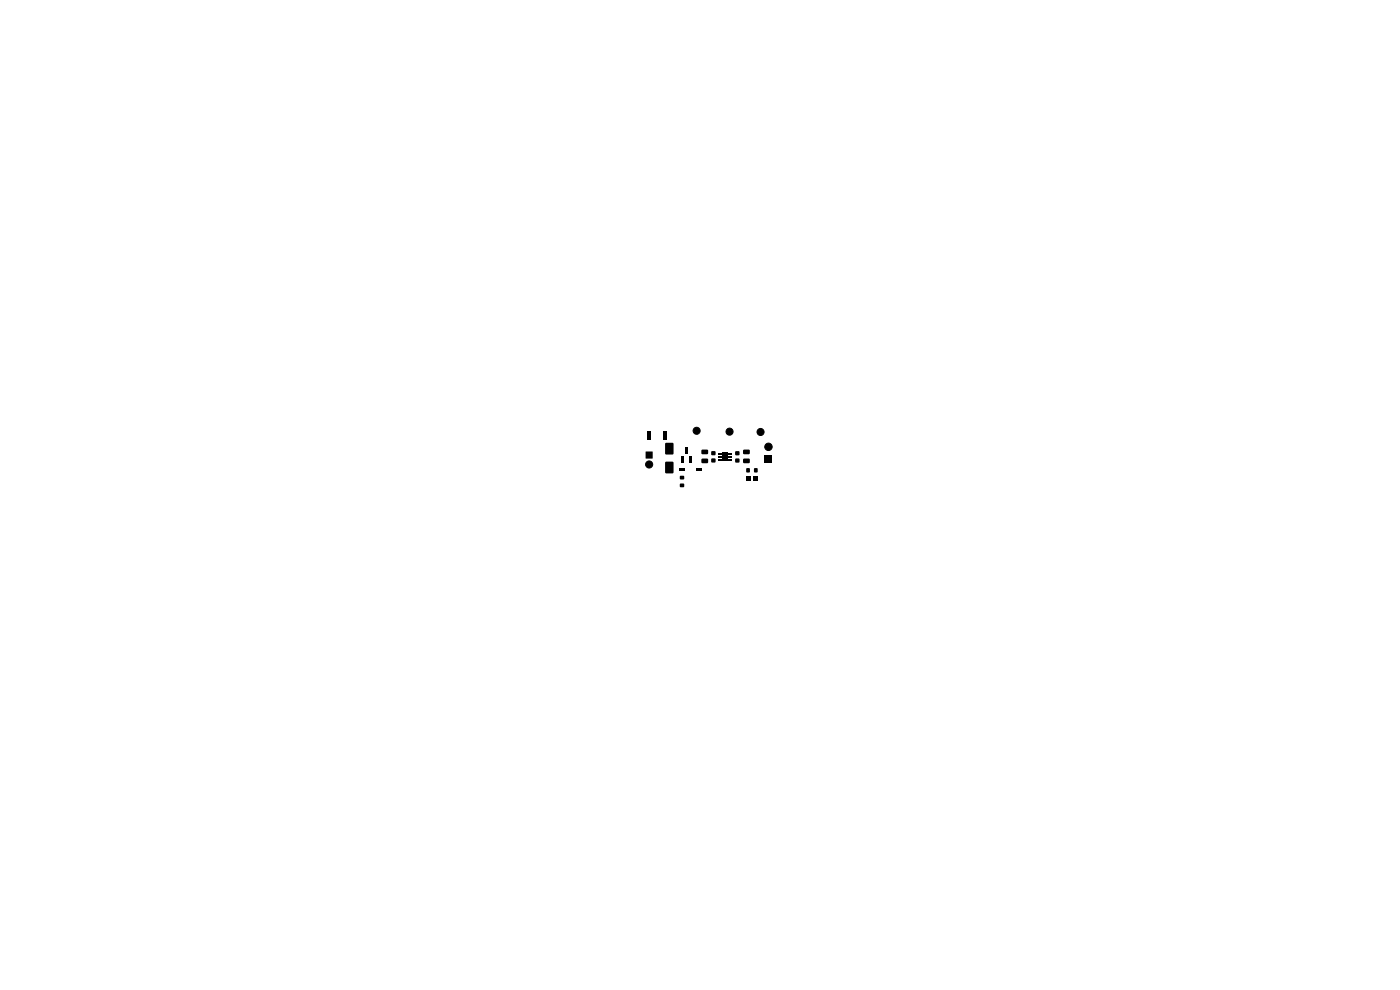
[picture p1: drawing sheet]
<svg xmlns="http://www.w3.org/2000/svg" width="297mm" height="210mm" viewBox="0 0 297 210" stroke-linecap="round" stroke-linejoin="round" font-family="sans-serif">
<g fill="#000">
<path d="M137 95.8h1.4v1.5h-1.4zM137.3 91.4h.9v1.8h-.9zM140.6 91.4h.9v1.8h-.9zM141.2 94h1.6v2.3h-1.6zM141.2 98h1.6v2.3h-1.6zM144.5 96.7h.5v1.4h-.5zM144.2 99.2h1.1v.6h-1.1zM145.4 94.9h.5v1.3h-.5zM146.3 96.7h.6v1.4h-.6zM147.7 99.2h1.1v.6h-1.1zM148.9 95.4h1.2l.1 .2v.6l-.2 .2-1.1-.1-.1-.2zM148.9 97.3h1.2l.1 .2v.6l-.2 .2-1.1-.1-.1-.2z"/>
<path d="M150.9 95.7h.8v.8h-.8zM150.9 97.3h.8v.8h-.8zM152.4 96.1h.8v.3h-.8zM152.4 96.8h.8v.3h-.8zM152.4 97.4h.8v.3h-.8zM153.3 96.1h1.1v1.7h-1.1zM154.6 97.4h.7v.3h-.7zM154.6 96.8h.7v.3h-.7zM154.6 96.1h.7v.3h-.7zM156 97.3h.8v.8h-.8zM156 95.8h.8v.7h-.8zM157.7 97.3h1.2l.2 .2v.6l-.3 .2-1-.1-.2-.2z"/>
<path d="M157.7 95.4h1.2l.2 .2v.6l-.3 .2-1-.1-.2-.2zM158.4 99.3h.6v.9h-.6zM160 99.3h.7v.9h-.7zM162.2 96.5h1.6v1.6h-1.6zM144.3 101h.8v.7h-.8zM144.3 102.6h.8v.7h-.8zM158.3 101.1h.9v.9h-.9zM159.9 101.1h.9v.9h-.9z"/>
</g>
<g fill="#000" stroke="#000" stroke-width=".21">
<circle cx="137.7" cy="98.5" r=".76"/>
<circle cx="147.8" cy="91.4" r=".75"/>
<circle cx="154.8" cy="91.6" r=".75"/>
<circle cx="161.3" cy="91.6" r=".75"/>
<circle cx="163" cy="94.8" r=".79"/>
</g>
</svg>
